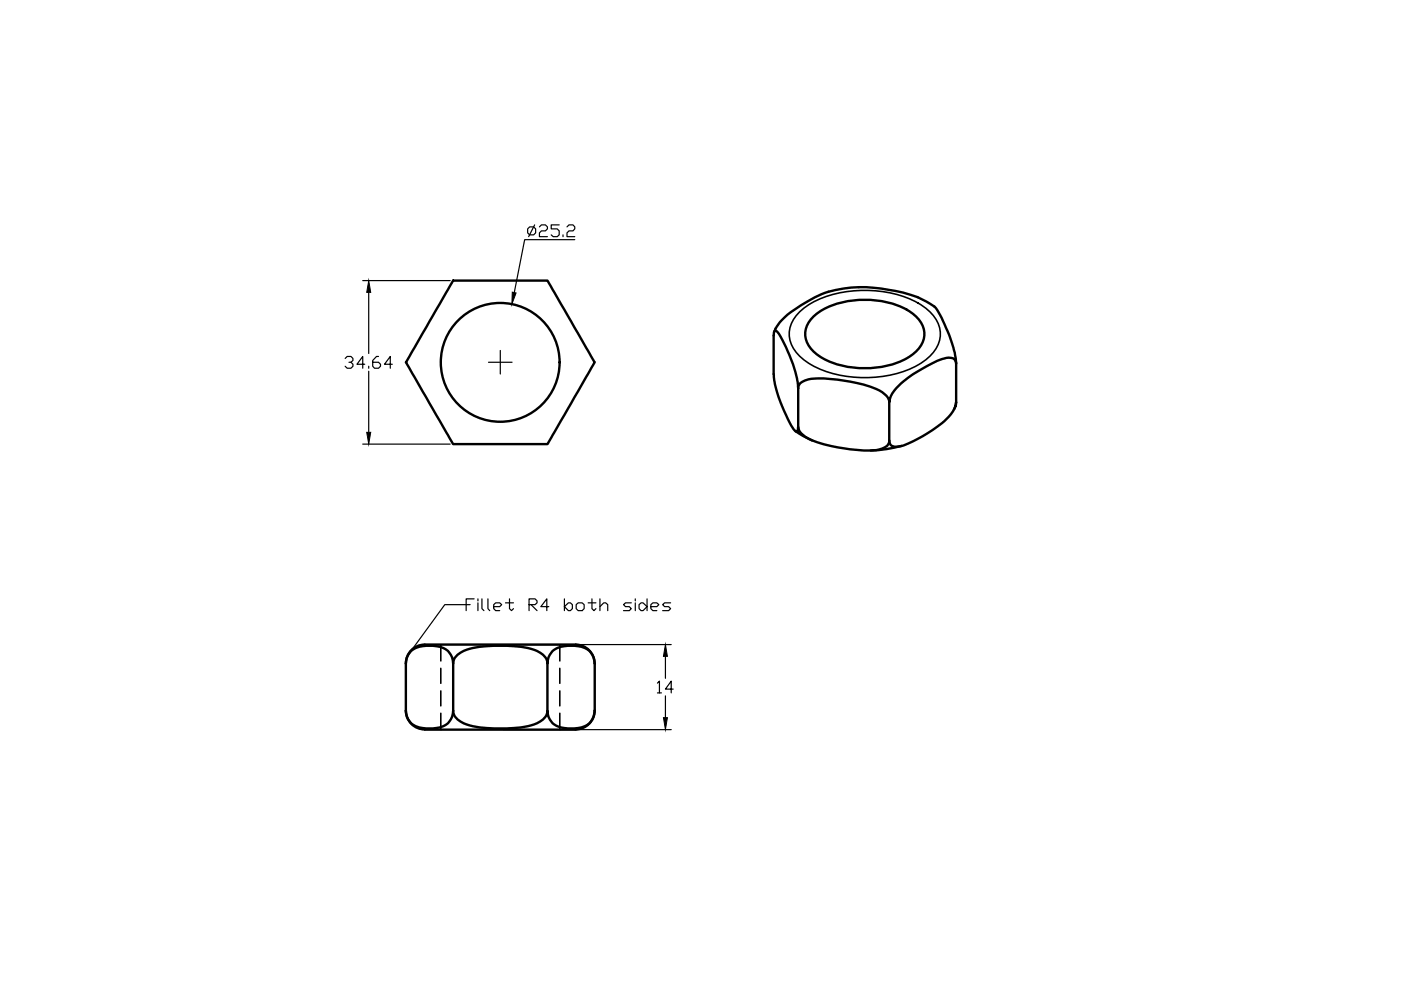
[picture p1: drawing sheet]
<svg xmlns="http://www.w3.org/2000/svg" width="297mm" height="210mm" viewBox="0 0 297 210" stroke-linecap="round" stroke-linejoin="round" font-family="sans-serif">
<!-- layer: MD_Visible -->
<g fill="none" stroke="#000" stroke-width=".51">
<path d="M96 59.5h20.1l9.7 16.9a.45 .45 0 0 1 .3 .4 .45 .45 0 0 1-.3 .4l-9.7 17h-20l-9.8-17a.45 .45 0 0 1-.3-.4 .45 .45 0 0 1 .3-.4zM164.2 70.3a9.8 9.8 0 0 1 4.2-4.6l1.5-1a23.5 23.5 0 0 1 18.4-3.3 18.9 18.9 0 0 1 10.1 3.9 28.5 28.5 0 0 1 4.3 11.8 1.28 1.28 0 0 0-1.5-1.3l-.5 .1a28.8 28.8 0 0 0-9.7 5.4 6.1 6.1 0 0 0-2.5 4 3.2 3.2 0 0 0-2.1-2.5 33.4 33.4 0 0 0-14.4-2.5 2.9 2.9 0 0 0-2.8 1.7v.3M172.4 67.2a15.8 15.8 0 0 1 11-3.6 16.4 16.4 0 0 1 10.9 3.6 4.7 4.7 0 0 1 0 7.2 15.8 15.8 0 0 1-10.9 3.7 16.4 16.4 0 0 1-11-3.7 4.7 4.7 0 0 1 0-7.2zM202.7 77.1v8.2M168.6 91.4l3.6 2M169.2 82.3a27.1 27.1 0 0 0-4.4-12 .44 .44 0 0 0-.6-.1 .44 .44 0 0 0-.1 .6l-.1 8.5a26.6 26.6 0 0 0 4.6 12.1l.4 .1 .1-.2 .1-.8a3.2 3.2 0 0 0 2.2 2.5 33.4 33.4 0 0 0 14.4 2.4 2.9 2.9 0 0 0 2.7-1.7v-.3M169.2 82.3v8.2M188.5 85.3v8.1M191.1 94.5a27.2 27.2 0 0 1-6.5 1M202.3 86.8l.4-1.5a6.6 6.6 0 0 1-3 4.4 30.3 30.3 0 0 1-8.7 4.9l-.4 .1a1.4 1.4 0 0 1-2.1-1.3M86 140.7a4.1 4.1 0 0 1 4.7-4h28.7a12.6 12.6 0 0 1 4.2 .3 4 4 0 0 1 2.5 3.7M86 150.7a4 4 0 0 0 4.1 4"/>
<path d="M86 140.7a3.9 3.9 0 0 1 4.4-3.8 5.5 5.5 0 0 1 4.9 1.5l.5 .9 .3 1.4v-.4a4.3 4.3 0 0 1 3.5-2.7 33.4 33.4 0 0 1 13 0 4.3 4.3 0 0 1 3.5 2.7v.4a3.9 3.9 0 0 1 4.3-3.8 5.5 5.5 0 0 1 4.9 1.5l.5 .9 .3 1.4v10a3.9 3.9 0 0 1-4.3 3.7 5.5 5.5 0 0 1-4.9-1.4l-.6-1-.2-1.3v.4a4.3 4.3 0 0 1-3.5 2.7 33.4 33.4 0 0 1-13 0 4.3 4.3 0 0 1-3.5-2.7v-.4M86 140.7v10a3.9 3.9 0 0 0 4.4 3.7 5.5 5.5 0 0 0 4.9-1.4l.5-1 .3-1.3M90.1 154.7h32M96.1 140.7v10M116.1 140.7v10M126.1 150.7a4 4 0 0 1-4 4"/>
<circle cx="106.1" cy="76.8" r="12.6"/>
</g>
<!-- layer: MD_Hidden -->
<path d="M93.5 136.7v3.4M118.7 136.7v3.4M93.5 141.7v3.2M93.5 146.5v3.2M93.5 151.2v3.5M118.7 141.7v3.2M118.7 146.5v3.2M118.7 151.2v3.5" fill="none" stroke="#000" stroke-width=".34"/>
<!-- layer: MD_Visible Narrow -->
<path d="M169.7 65.9a21.1 21.1 0 0 1 14.5-4.3 20.6 20.6 0 0 1 12.8 4.3 6.1 6.1 0 0 1 0 9.8 21.1 21.1 0 0 1-14.5 4.4 20.6 20.6 0 0 1-12.8-4.4 6.1 6.1 0 0 1 0-9.8z" fill="none" stroke="#000" stroke-width=".34"/>
<!-- layer: 0 -->
<g fill="none" stroke="#000" stroke-width=".25">
<path d="M76.9 59.5h18.5M111.9 48.5l.4-.4h.8l.5 .4v.9l-.5 .4h-.8l-.4-.4zM113.4 47.7l-1.3 2.5M114.4 48.1l.4-.4h.8l.5 .4v.4l-.5 .5h-.8l-.4 .4v.8h1.7M118.6 47.7h-1.7v.8h1.2l.5 .5v.8l-.5 .4h-.8l-.4-.4M119.4 49.8v.4M120.2 48.1l.4-.4h.9l.4 .4v.4l-.4 .5h-.9l-.4 .4v.8h1.7M121.9 50.8h-10.7l-2.2 11.2M73.2 76l.4-.4h.8l.4 .4v.4l-.4 .4h-.4M74.4 76.8l.4 .4v.5l-.4 .4h-.8l-.4-.4M77.3 77.2h-1.6l1.2-1.6v2.5M78.2 62v12.9"/>
<path d="M78.2 77.7v.4M78.2 78.7v13M80.2 75.6h-.4l-.8 .8v1.3l.4 .4h.8l.5-.4v-.5l-.5-.4h-1.2M83.2 77.2h-1.7l1.2-1.6v2.5M103.6 76.8h5M106.1 74.3v5M76.9 94.2h18.5M98.7 128.2h-4.4l-6.9 9.5M98.8 128.2h.9M100.5 127h-1.7v2.5M101.3 127v.4M101.3 127.8v1.7"/>
<path d="M102.2 127v2l.4 .5M103.4 127v2l.4 .5M104.7 128.6h1.2l.5-.4-.5-.4h-.8l-.4 .4v.8l.4 .5h.8M106.7 136.7h35.6M107.2 127.8h1.7M108 127v2l.4 .5 .5-.5M112.2 128.2h1.2l.5-.4v-.4l-.5-.4h-1.2v2.5M112.6 128.2l1.3 1.3M116.4 128.6h-1.7l1.2-1.6v2.5M119.7 128.6l.8-.8h.4l.5 .4v.8l-.5 .5h-.4zM119.7 127v2.5M122.2 128.2l.4-.4h.8l.5 .4v.8l-.5 .5h-.8l-.4-.5z"/>
<path d="M124.7 127.8h1.7M125.5 127v2l.4 .5 .5-.5M127.2 128.6l.8-.8h.4l.4 .4v1.3M127.2 127v2.5M133.8 127.8h-1.2l-.4 .4 .4 .4h.8l.4 .4-.4 .5h-1.2M134.7 127v.4M134.7 127.8v1.7M135.5 128.2l.4-.4h.4l.9 .8-.9 .9h-.4l-.4-.5zM137.2 127v2.5M138 128.6h1.3l.4-.4-.4-.4h-.9l-.4 .4v.8l.4 .5h.9M141.1 139.2v4.6M142.2 127.8h-1.3l-.4 .4 .4 .4h.9l.4 .4-.4 .5h-1.3"/>
<path d="M106.7 154.7h35.6M139.4 144.8l.4-.4v2.5M139.4 146.9h.8M141.1 147.5v4.7M142.7 146.1h-1.6l1.2-1.7v2.5"/>
</g>
<path d="M78.2 59.5l.4 2.5h-.8zM108.6 61.9l.8 .2-.9 2.4zM77.8 91.7h.8l-.4 2.5zM87.3 137.7l-.1 .2zM141.1 136.7l.4 2.5h-.8zM140.7 152.2h.8l-.4 2.5z" fill="#000" stroke="#000" stroke-width=".21"/>
</svg>
